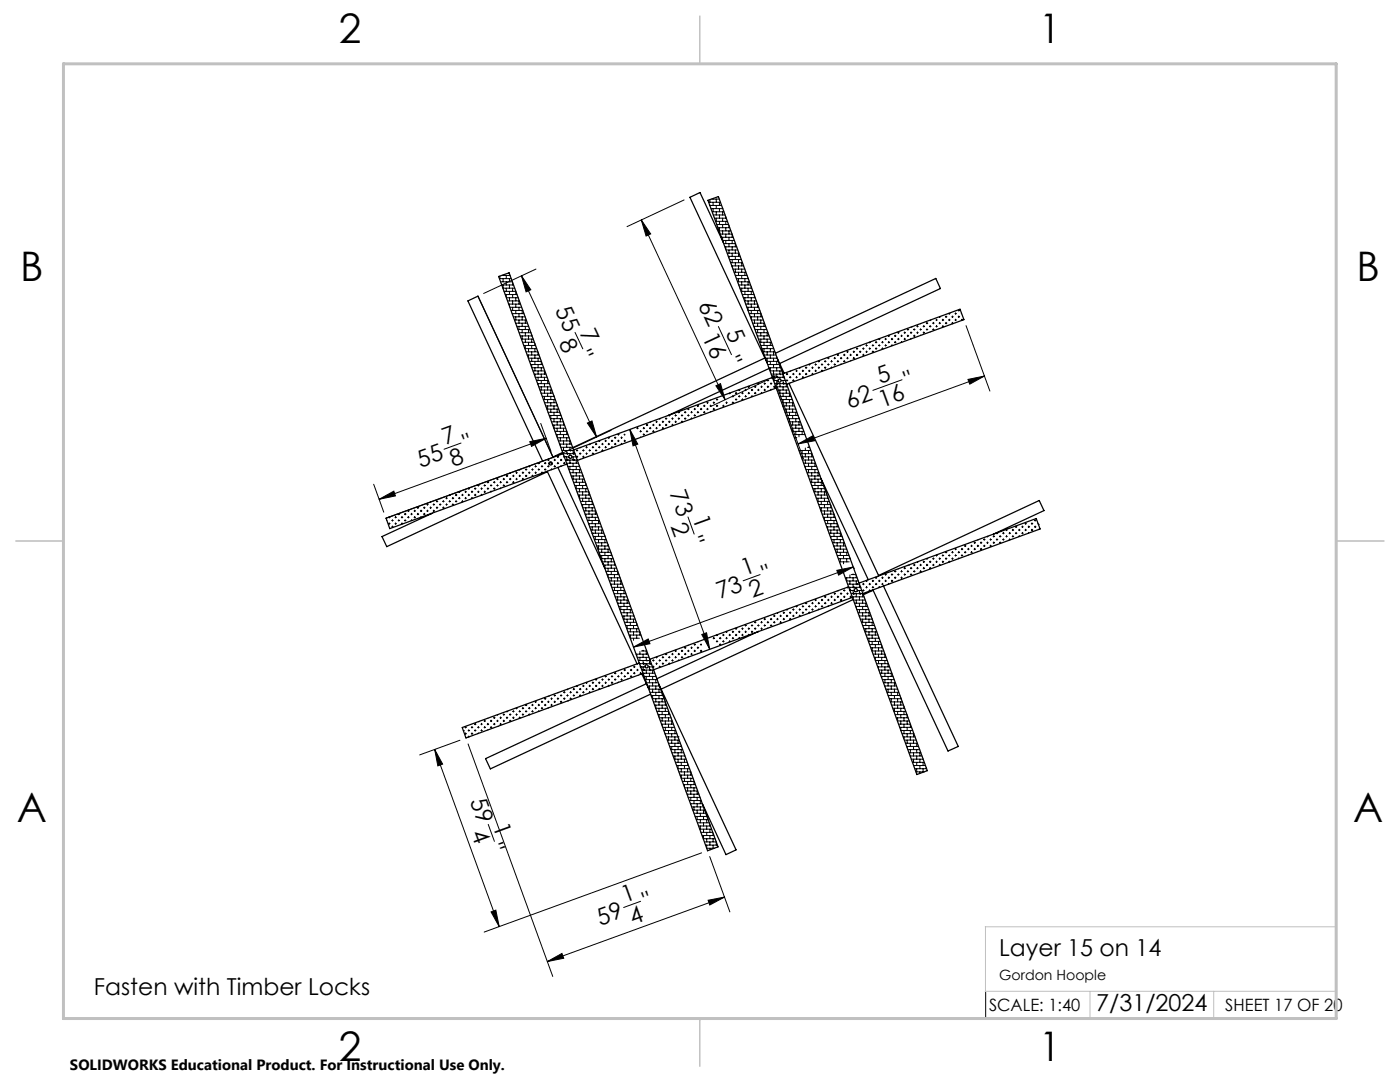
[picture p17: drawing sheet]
<svg xmlns="http://www.w3.org/2000/svg" width="279mm" height="216mm" viewBox="0 0 279 216" stroke-linecap="round" stroke-linejoin="round" font-family="sans-serif">
<defs><g id="words">
<g font-size="8.1">
<text x="67.6" y="8.5">2</text>
<text x="207.3" y="8.5">1</text>
<text x="4" y="56.2">B</text>
<text x="270.7" y="56.2">B</text>
<text x="3.3" y="164.1">A</text>
<text x="270" y="164.1">A</text>
<text x="67.6" y="211.7">2</text>
<text x="207.3" y="211.7">1</text>
</g>
<g font-size="4.7">
<text x="110.7" y="61.9" transform="rotate(65 110.7 61.9)">55</text>
<text x="139.3" y="60.8" transform="rotate(65 139.3 60.8)">62</text>
<text x="111.5" y="68.4" transform="rotate(65 111.5 68.4)">8</text>
<text x="114.9" y="70.8" transform="rotate(65 114.9 70.8)">&quot;</text>
<text x="115.6" y="66.5" transform="rotate(65 115.6 66.5)">7</text>
<text x="140" y="67.3" transform="rotate(65 140 67.3)">16</text>
<text x="144.5" y="72" transform="rotate(65 144.5 72)">&quot;</text>
<text x="144.8" y="66.5" transform="rotate(65 144.8 66.5)">5</text>
<text x="175.7" y="76.6" transform="rotate(-20 175.7 76.6)">5</text>
<text x="181.1" y="77.3" transform="rotate(-20 181.1 77.3)">&quot;</text>
<text x="169.5" y="81.6" transform="rotate(-20 169.5 81.6)">62</text>
<text x="176" y="81.4" transform="rotate(-20 176 81.4)">16</text>
<text x="88.9" y="88.8" transform="rotate(-20 88.9 88.8)">7</text>
<text x="93.2" y="89.9" transform="rotate(-20 93.2 89.9)">&quot;</text>
<text x="83.9" y="93.3" transform="rotate(-20 83.9 93.3)">55</text>
<text x="90.5" y="93.1" transform="rotate(-20 90.5 93.1)">8</text>
<text x="133.6" y="98.4" transform="rotate(70 133.6 98.4)">73</text>
<text x="133.8" y="105" transform="rotate(70 133.8 105)">2</text>
<text x="137" y="107.7" transform="rotate(70 137 107.7)">&quot;</text>
<text x="138.2" y="103.4" transform="rotate(70 138.2 103.4)">1</text>
<text x="143.6" y="119.6" transform="rotate(-20 143.6 119.6)">73</text>
<text x="148.6" y="115" transform="rotate(-20 148.6 115)">1</text>
<text x="150.2" y="119.4" transform="rotate(-20 150.2 119.4)">2</text>
<text x="152.8" y="116.2" transform="rotate(-20 152.8 116.2)">&quot;</text>
<text x="93.8" y="159.8" transform="rotate(70 93.8 159.8)">59</text>
<text x="93.9" y="166.3" transform="rotate(70 93.9 166.3)">4</text>
<text x="98.3" y="164.7" transform="rotate(70 98.3 164.7)">1</text>
<text x="97.1" y="169" transform="rotate(70 97.1 169)">&quot;</text>
<text x="119.8" y="184.7" transform="rotate(-20 119.8 184.7)">59</text>
<text x="124.7" y="180.2" transform="rotate(-20 124.7 180.2)">1</text>
<text x="126.3" y="184.6" transform="rotate(-20 126.3 184.6)">4</text>
<text x="129" y="181.4" transform="rotate(-20 129 181.4)">&quot;</text>
<text x="199.4" y="190.7">Layer 15 on 14</text>
<text x="18.7" y="198.5">Fasten with Timber Locks</text>
<text x="218.8" y="201.7">7/31/2024</text>
</g>
<g font-size="3.4">
<text x="197.4" y="201.7">SCALE: 1:40</text>
<text x="244.5" y="201.7">SHEET 17 OF 20</text>
</g>
<text font-size="3" x="14" y="213.5">SOLIDWORKS Educational Product. For Instructional Use Only.</text>
<text font-size="2.8" x="199.4" y="195.5">Gordon Hoople</text>
</g></defs>
<g fill="none" stroke="#000" stroke-width=".25">
<path d="M141.3 40l2.1-.8 41.7 114.6-2.1 .8zM99.5 55.2l2.1-.8 41.7 114.6-2.1 .8zM144.4 48.5l-4.7-10.1-2 1 15.4 33M152.6 71.4l-38.3 17.9M153.5 73.5l-20.2 9.4M154.2 75.3l-39.7 14.5M154.8 70.5l32-14.9 .9 2-32.1 14.9M154.9 77.4l-39.6 14.5M155.2 71.6l1.3 2.9M156.2 74.6l35.4-12.9 .8 2.1-35.4 12.9M157.4 76.5l18 38.4M109.2 94.1l17.9 38.4"/>
<path d="M109.3 94.1l-32.1 15-1-2 10.1-4.7M109.6 92.5l.3-.2 .2 .3M110.4 91.3l-15-32.2-2 .9 14.9 32M111.3 93.3l9.4 20.1M112.3 90.3l-2 .9M112.4 90.5l-35.4 12.9 .8 2.1 35.3-12.9M163.9 95.5l9.4 20.2M169.4 117.1l-39.7 14.5M170.1 119.2l-39.6 14.4M170.3 119.6l-38.4 17.9M171.4 116.3l35.4-12.8 .8 2.1-35.4 12.8M174.2 117.8l-1.9 .9"/>
<path d="M176.3 116.9l14.9 32-2 1-15-32.2M198.3 106.6l10.1-4.7-1-2-32.1 14.9M127.6 132.3l-35.3 12.9 .7 2 35.3-12.8M128.1 134.5l1.3 2.9M129 136.4l-32.1 15 1 2 32-14.9M131.5 136.5l15.4 33.1-2 .9-4.7-10M151.2 126l-20.1 9.4"/>
<circle cx="155.6" cy="75.9" r=".32"/>
<circle cx="109.9" cy="92.5" r=".31"/>
<circle cx="113.8" cy="91.1" r=".32"/>
<circle cx="170.8" cy="117.7" r=".32"/>
<circle cx="129" cy="133" r=".32"/>
</g>
<g fill="none" stroke="#000" stroke-width=".2">
<path d="M136.5 39.9l-11.4 5.3M141.7 39.8v.6M142 39.7h1.5M142.3 39.6v.1M142.9 39.7v.7M95.4 59.1l15 32.2M99.7 55.6h2.3M99.8 55.1v.5M99.9 56.2h2.4M100.1 56.9h2.4M100.2 55h1.6M100.4 56.9v.6h2.3"/>
<path d="M100.4 54.9v.1M100.4 55.6v.6M100.6 58.1h2.3v.7M100.8 58.8h2.4M101 55v.6M101 56.2v.7M101 57.5v.6M101 58.8v.5M101.1 59.4h2.3M101.7 54.5v.5M101.7 55.6v.6M101.7 56.9v.6"/>
<path d="M101.7 58.1v.7M101.7 59.4v.6M102.3 56.3v.6M102.3 57.5v.6M102.3 58.8v.6M102.9 59.4v.6M104.1 55l15 32.2M104.1 55l1.8 2.8-.9 .4zM107 53.7l-10.5 4.9M128 43.9l16.7 35.9M128 43.9l1.9 2.8-1 .4zM141.4 40.4h2.4"/>
<path d="M141.6 41h2.4M141.7 41h.1M142.1 42.3h2.4M142.3 40.4v.6M142.3 41.6v.7M142.3 42.9h2.4M142.6 43.5h2.4M142.8 44.2h2.4M142.9 41v.6M142.9 42.3v.6M142.9 43.5v.7M143.1 44.8h2.3"/>
<path d="M143.3 45.4h2.3M143.5 46.1h2.4M143.6 40.4v.6M143.6 41.6v.7M143.6 42.9v.6M143.6 44.2v.6M143.6 45.4v.7M143.7 46.7h2.4M144 47.3h2.3M144.2 48h2.4M144.2 41.5l.1 .1h-2.4M144.2 42.3v.6"/>
<path d="M144.2 43.5v.7M144.2 44.8v.6M144.2 46.1v.6M144.2 47.3v.7M144.4 48.6h2.4M144.7 49.2h2.3M144.9 43.2v.3M144.9 44.2v.6M144.9 45.4v.7M144.9 46.7v.6M144.9 48v.6M144.9 49.2v.5"/>
<path d="M144.9 49.9h2.3M145.1 50.5h2.4M145.3 51.2h2.4M145.5 45v.4M145.5 46.1v.6M145.5 47.3v.7M145.5 48.6v.6M145.5 49.9v.6M145.5 51.2v.3M145.6 51.8h2.4M145.8 52.4h2.4M146.1 53.1h2.3"/>
<path d="M146.1 46.7v.6M146.1 48v.6M146.1 49.2v.7M146.1 50.5v.7M146.1 51.8v.6M146.1 53.1v.1M146.3 53.7h2.4M146.5 54.3h2.4M146.8 55h.1M146.8 55h2.3M146.8 48.6v.6M146.8 49.9v.6"/>
<path d="M146.8 51.2v.6M146.8 52.4v.7M146.8 53.7v.6M147 55.6h2.3M147.2 56.2h2.4M147.4 50.5v.7M147.4 51.8v.6M147.4 53.1v.6M147.4 54.3v.7M147.4 55.6v.6M147.4 56.9h2.4M147.7 57.5h2.3"/>
<path d="M147.9 58.1h2.3M148 52.4v.7M148 53.7v.6M148 55v.6M148 56.2v.7M148 57.5v.6M148.1 58.8h2.4M148.3 59.4h2.4M148.7 54.3v.7M148.7 55.6v.6M148.7 56.9v.6M148.7 58.1v.7"/>
<path d="M148.7 59.4v.6M149.3 55.5v.1M149.3 56.2v.7M149.3 57.5v.6M149.3 58.8v.6M149.9 57.2v.3M149.9 58.1v.7M149.9 59.4v.6M150.6 58.9v.5M101.3 60h2.3M101.5 60.7h2.4M101.7 60.7v.4"/>
<path d="M101.7 61.3h2.4M102 61.9h2.4M102.2 62.6h2.4M102.3 60v.7M102.3 61.3v.6M102.3 62.6v.2M102.4 63.2h2.4M102.7 63.9h2.3M102.9 60.7v.6M102.9 61.9v.7M102.9 63.2v.7M103.2 65.1h2.3"/>
<path d="M103.4 65.8h2.3M103.6 60v.7M103.6 61.3v.6M103.6 62.6v.6M103.6 63.9v.6M103.6 65.1v.7M103.6 66.4h2.4M103.8 67h2.4M104.1 67.7h2.3M104.2 61.9v.7M104.2 63.2v.7M104.2 64.5v.6"/>
<path d="M104.2 65.8v.6M104.2 67v.7M104.3 68.3h2.3M104.5 68.9h2.4M104.7 69.6h2.4M104.8 63.9v.6M104.8 65.1v.7M104.8 66.4v.6M104.8 67.7v.6M104.8 68.9v.7M105 70.2h2.4M105.2 70.8h2.4"/>
<path d="M105.3 64.5l-2.4 .1M105.4 71.5h2.4M105.5 65v.1M105.5 65.8v.6M105.5 67v.7M105.5 68.3v.6M105.5 69.6v.6M105.5 70.8v.7M105.7 72.1h2.4M105.9 72.7h2.4M106.1 66.8v.2M106.1 67.7v.6"/>
<path d="M106.1 68.9v.7M106.1 70.2v.6M106.1 71.5v.6M106.1 72.7v.6M106.2 73.4h2.3M106.4 74h2.3M106.6 74.6h2.4M106.8 68.5v.4M106.8 69.6v.6M106.8 70.8v.7M106.8 72.1v.6M106.8 73.4v.6"/>
<path d="M106.8 74.6v.4M106.8 75.3h2.4M107.1 75.9h2.3M107.3 76.6h2.3M107.4 70.3v.5M107.4 71.5v.6M107.4 72.7v.7M107.4 74v.6M107.4 75.3v.6M107.4 76.6v.2M107.5 77.2h2.4M107.8 77.8h2.3"/>
<path d="M108 78.5h2.3M108 72.1v.6M108 73.4v.6M108 74.6v.7M108 75.9v.7M108 77.2v.6M108 78.5h.1M108.2 79.1h2.4M108.4 79.7h2.4M108.7 74v.6M108.7 75.3v.6M108.7 76.6v.6"/>
<path d="M108.7 77.8v.7M108.7 79.1v.6M109.3 75.9v.7M109.3 77.2v.6M109.3 78.5v.6M109.3 79.7v.7M109.9 77.8v.7M109.9 79.1v.6M110.6 79v.1M110.6 79.7v.7M114.8 66.3l1.5 3.3M141.8 79.8v.1"/>
<path d="M142.9 77l.9-.4 .9 3.2zM142.9 79.7h.4M143.1 79.6v.3M143.4 65.2l2.6 5.6M145.6 78.5h.2M145.6 78.4v.2M146.1 79.1h.3M146.3 78.9v.3M146.8 78.5h.3M146.8 79.7h.3M146.9 78.3v.3M146.9 79.6v.3"/>
<path d="M147.4 77.8h.3M147.4 79.1h.3M147.5 77.8v.2M147.5 78.9v.3M148 78.5h.3M148 79.7h.3M148.2 78.3v.3M148.2 79.6v.3M148.6 60h2.4M148.7 77.8h.3M148.7 79.1h.3M148.8 77.6v.4"/>
<path d="M148.8 78.9v.3M148.8 60.7h2.4v.6M149 61.3h2.4M149.3 61.3v.6h2.4M149.3 77.2h.3M149.3 78.5h.3M149.3 60v.7M149.4 77v.3M149.4 78.3v.3M149.5 62.6h2.4M149.8 63.2h2.3M149.9 77.8h.3"/>
<path d="M149.9 79.1h.3M149.9 60.7v.6M149.9 61.9v.7M149.9 63.2v.5M150 63.9h2.3M150.1 77.6v.4M150.1 78.9v.3M150.2 64.5h2.4M150.4 65.1h2.4M150.6 77.2h.3M150.6 78.5h.3M150.6 60v.7"/>
<path d="M150.6 61.3v.6M150.6 62.6v.6M150.6 63.9v.6M150.6 65.1v.3M150.7 65.8h2.3M150.7 77v.3M150.7 78.3v.3M150.9 66.4h2.4M151.1 67h2.4M151.2 76.6h.3M151.2 77.8h.3M151.2 61.9v.7"/>
<path d="M151.2 63.2v.7M151.2 64.5v.6M151.2 65.8v.6M151.2 67v.2M151.3 76.4v.3M151.3 77.6v.4M151.4 67.7h2.3M151.6 68.3h2.4M151.8 68.9h2.4M151.8 77.2h.4M151.8 78.5h.3M151.8 62.6v.6"/>
<path d="M151.8 63.9v.6M151.8 65.1v.7M151.8 66.4v.6M151.8 67.7v.6M152 77v.3M152 78.3v.2M152 69.6h2.4M152.3 70.2h2.4M152.5 76.6h.3M152.5 77.8h.3M152.5 64.5v.6M152.5 65.8v.6"/>
<path d="M152.5 67v.7M152.5 68.3v.6M152.5 69.6v.6M152.5 70.8h2.4M152.6 76.4v.3M152.6 77.6v.4M152.8 71.5h2.3M153 72.1h2.3M153.1 75.9h.3M153.1 77.2h.3M153.1 66.4v.6M153.1 67.7v.6"/>
<path d="M153.1 68.9v.7M153.1 70.2v.6M153.1 71.5v.6M153.2 72.7h2.4M153.2 75.8l-11.3 5.3M153.2 75.7v.4M153.2 77v.3M153.5 73.4h2.3M153.7 74h2.3M153.7 76.6h.4M153.7 77.8h.1M153.7 68.3v.6"/>
<path d="M153.7 69.6v.6M153.7 70.8v.7M153.7 72.1v.6M153.7 73.4v.6M153.9 75.4h.1M153.9 76.4v.3M153.9 77.6v.2M153.9 75.2h1M153.9 74.6h2.4v.7M154.1 74.9l.7 .7M154.1 75.3h2.5M154.4 75.9h.9"/>
<path d="M154.4 77.2h.3M154.4 69.4v.2M154.4 70.2v.6M154.4 71.5v.6M154.4 72.7v.7M154.4 74v.6M154.4 75.3v.6M154.4 74.8v.9M154.5 75.7v.4M154.5 77v.3M154.6 76.6h2.4M154.8 74.9l-.7 .7"/>
<path d="M154.8 76.4l5.6 15.2M154.8 77.2h2.4M155 71.2v.3M155 72.1v.6M155 73.4v.6M155 74.6v.7M155 75.9v.7M155 77.2v.4M155 77.8h2.4M155.2 75.1v.3M155.2 76.4v.3M155.3 78.5h2.4"/>
<path d="M155.5 79.1h2.4M155.6 72.9v.5M155.6 74v.6M155.6 75.3v.3M155.6 76.6v.6M155.6 77.8v.7M155.6 79.1v.3M155.8 79.7h2.3M155.8 74.7v.1M155.8 77v.1M155.9 75.9h.8M156.3 75.9v.7"/>
<path d="M156.3 77.2v.6M156.3 78.5v.6M156.3 79.7v.7M156.4 75.1v.3M156.4 76.4v.3M156.9 74.6h.3M156.9 75.9h.3M156.9 76.6v.6M156.9 77.8v.7M156.9 79.1v.6M157.1 74.5v.3M157.1 75.7v.4"/>
<path d="M157.6 75.3h.3M157.6 78.5v.6M157.6 79.7v.7M157.7 74v.2M157.7 75.1v.3M157.7 76.4h.1M157.8 74h.1M158.2 74.6h.3M158.2 75.9h.3M158.3 74.5v.3M158.3 75.7v.4M158.8 74h.3"/>
<path d="M158.8 75.3h.3M159 73.8v.4M159 75.1v.3M159.5 74.6h.3M159.6 73.4h.2M159.6 73.3v.2M159.6 74.5v.3M160.1 74h.3M160.1 75.3h.3M160.2 73.8v.4M160.2 75.1v.3M160.7 73.4h.3"/>
<path d="M160.7 74.6h.3M160.9 73.2v.3M160.9 74.5v.3M161.4 72.7h.3M161.4 74h.3M161.5 72.6v.3M161.5 73.8v.4M162 73.4h.3M162 74.6h.3M162.1 73.2v.3M162.1 74.5v.3M162.6 72.7h.3"/>
<path d="M162.6 74h.3M162.8 72.6v.3M162.8 73.8v.4M163.3 72.1h.3M163.3 73.4h.3M163.4 72v.2M163.4 73.2v.3M163.9 72.7h.3M163.9 74h.3M164 72.6v.3M164 73.8v.3M164.5 72.1h.4"/>
<path d="M164.5 73.4h.4M164.7 71.9v.3M164.7 73.2v.3M165.2 71.5h.3M165.2 72.7h.3M165.3 71.3v.3M165.3 72.6v.3M165.8 72.1h.3M165.8 73.4h.3M165.9 71.9v.3M165.9 73.2v.2M166.4 71.5h.4"/>
<path d="M166.4 72.7h.4M166.6 71.3v.3M166.6 72.6v.3M167.1 70.8h.3M167.1 72.1h.3M167.2 70.7v.3M167.2 71.9v.3M167.7 71.5h.3M167.7 72.7h.1M167.9 70.3h.1M167.9 71.3v.3M167.9 72.6v.1"/>
<path d="M168.3 70.8h.4M168.3 72.1h.4M168.5 70.7v.3M168.5 71.9v.3M169 70.2h.3M169 71.5h.3M169.1 70v.3M169.1 71.3v.3M169.6 70.8h.3M169.8 69.6v.1M169.8 70.7v.3M169.8 71.9v.1"/>
<path d="M170.3 70.2h.3M170.3 71.5h.3M170.4 70v.3M170.4 71.3v.3M170.9 69.6h.3M170.9 70.8h.3M171 69.4v.3M171 70.7v.3M171.5 70.2h.3M171.7 69v.1M171.7 70v.3M171.7 71.3h.1"/>
<path d="M171.8 68.9h.1M172.2 69.6h.3M172.2 70.8h.3M172.3 69.4v.3M172.3 70.7v.3M172.8 68.9h.3M172.8 70.2h.3M172.9 68.8v.3M172.9 70v.3M173.4 69.6h.3M173.5 68.3h.2M173.6 68.3v.1"/>
<path d="M173.6 69.4v.3M174.1 68.9h.3M174.1 70.2h.3M174.2 68.8v.3M174.2 70v.3M174.7 68.3h.3M174.7 69.6h.3M174.8 68.1v.3M174.8 69.4v.3M175.3 67.7h.3M175.3 68.9h.3M175.5 67.6v.2"/>
<path d="M175.5 68.8v.3M176 68.3h.3M176 69.6h.3M176.1 68.1v.3M176.1 69.4v.3M176.6 67.7h.3M176.6 68.9h.3M176.7 67.5v.3M176.7 68.8v.3M177.2 67h.4M177.2 68.3h.4M177.4 66.9v.3"/>
<path d="M177.4 68.1v.3M177.9 67.7h.3M177.9 68.9h.3M178 67.5v.3M178 68.8v.2M178.5 67h.3M178.5 68.3h.3M178.6 66.9v.3M178.6 68.1v.3M179.1 66.4h.4M179.1 67.7h.4M179.3 66.2v.3"/>
<path d="M179.3 67.5v.3M179.8 67h.3M179.8 68.3h.2M179.9 66.9v.3M179.9 68.1v.2M180 75.8l-5.8 2.1M180.4 66.4h.3M180.4 67.7h.3M180.6 66.2v.3M180.6 67.5v.3M181 65.8h.4M181 67h.4"/>
<path d="M181.2 65.6v.3M181.2 66.9v.3M181.7 66.4h.3M181.7 67.7h.1M181.8 65.3h.1M181.8 66.2v.3M181.8 67.5v.1M182.3 65.8h.3M182.3 67h.3M182.5 65.6v.3M182.5 66.9v.3M183 65.1h.3"/>
<path d="M183 66.4h.3M183.1 64.9v.4M183.1 66.2v.3M183.6 65.8h.3M183.7 64.6h.1M183.7 65.6v.3M183.7 66.9h.1M184.2 65.1h.3M184.2 66.4h.3M184.4 64.9v.4M184.4 66.2v.3M184.9 64.5h.3"/>
<path d="M184.9 65.8h.3M185 64.3v.3M185 65.6v.3M185.5 65.1h.3M185.6 63.9v.1M185.6 64.9v.4M185.6 66.2v.1M185.7 63.9h.1M186.1 64.5h.3M186.1 65.8h.3M186.3 64.3v.3M186.3 65.6v.3"/>
<path d="M186.8 63.9h.3M186.8 65.1h.3M186.9 63.7v.3M186.9 64.9v.4M187.4 64.5h.3M187.5 63.2h.2M187.5 63.2v.2M187.5 64.3v.3M188 63.9h.3M188 65.1h.3M188.2 63.7v.3M188.2 64.9v.4"/>
<path d="M188.7 63.2h.3M188.7 64.5h.3M188.8 63v.4M188.8 64.3v.3M189.3 62.6h.3M189.3 63.9h.3M189.4 62.5v.2M189.4 63.7v.3M189.9 63.2h.4M189.9 64.5h.4M190.1 63v.4M190.1 64.3v.3"/>
<path d="M190.6 62.6h.3M190.6 63.9h.3M190.7 62.4v.3M190.7 63.7v.3M191.2 61.9h.3M191.2 63.2h.3M191.3 61.8v.3M191.3 63v.4M191.8 62.6h.1M191.8 63.9h.4M192 63.7v.2M192.8 65l4.8 13"/>
<path d="M193.2 75.7l3.3-.7-3 1.7zM196.5 75l-37.2 13.6M74.6 96.6l2 5.6M75.7 99.6l2.9-1.6 .3 1zM87.2 99.9v.3M87.8 99.4v.2M88.5 99.9v.3M89 99.4h.3M89.1 99.2v.4M89.7 99.9v.3M89.9 98.8l-.2 .1M90.2 99.4h.4"/>
<path d="M90.4 99.2v.4M90.9 98.8h.3M91 98.6v.3M91 99.9v.3M91.5 98.1h.3M91.5 99.4h.3M91.7 98.1v.2M91.7 99.2v.4M92 88.4l-3.4 1.2M92.1 98.8h.4M92.3 98.6v.3M92.3 99.9v.3"/>
<path d="M92.8 98.1h.3M92.8 99.4h.3M92.9 98v.3M92.9 99.2v.4M93.4 97.5h.3M93.4 98.8h.3M93.6 97.4v.2M93.6 98.6v.3M94.1 98.1h.3M94.1 99.4h.3M94.2 98v.3M94.2 99.2v.3"/>
<path d="M94.7 97.5h.3M94.7 98.8h.3M94.8 97.3v.3M94.8 98.6v.3M95.3 96.9h.3M95.3 98.1h.3M95.5 96.7v.3M95.5 98v.3M96 97.5h.3M96 98.8h.3M96.1 97.3v.3M96.1 98.6v.2"/>
<path d="M96.6 96.9h.3M96.6 98.1h.3M96.7 96.7v.3M96.7 98v.3M97.2 96.2h.3M97.2 97.5h.3M97.4 96.1v.3M97.4 97.3v.3M97.9 96.9h.3M98 96.7v.3M98 98v.1h-.1M98.5 96.2h.3"/>
<path d="M98.5 97.5h.3M98.6 96.1v.3M98.6 97.3v.3M99.1 95.6h.3M99.1 96.9h.3M99.3 95.4v.3M99.3 96.7v.3M99.8 97.5h.1M99.8 96.2h.3M99.9 95.1h.1M99.9 96.1v.3M99.9 97.3v.1"/>
<path d="M100.4 95.6h.3M100.4 96.9h.3M100.5 95.4v.3M100.5 96.7v.3M101 95h.4M101 96.2h.4M101.2 94.8v.3M101.2 96.1v.3M101.7 95.6h.3M101.8 94.4v.1M101.8 95.4v.3M101.8 96.7h.1"/>
<path d="M102.3 95h.3M102.3 96.2h.3M102.4 94.8v.3M102.4 96.1v.3M102.9 94.3h.4M102.9 95.6h.4M103.1 94.2v.3M103.1 95.4v.3M103.6 95h.3M103.7 94.8v.3M103.9 93.7h-.2v.1M104.2 94.3h.3"/>
<path d="M104.2 95.6h.3M104.4 94.2v.3M104.4 95.4v.3M104.8 93.7h.4M104.8 95h.4M105 93.5v.3M105 94.8v.3M105.5 93.1h.3M105.5 94.3h.3M105.6 93v.2M105.6 94.2v.3M105.7 88.1l3.3-.6-2.9 1.6z"/>
<path d="M106.1 93.7h.3M106.1 95h.3M106.3 93.5v.3M106.3 94.8v.3M106.8 93.1h.3M106.8 94.3h.3M106.9 92.9v.3M106.9 94.2v.3M107.4 92.4h.3M107.4 93.7h.3M107.5 92.3v.3M107.5 93.5v.3"/>
<path d="M107.9 84.5l2.1 5.6M108 93.1h.3M108 94.3h.3M108.2 92.9v.3M108.2 94.2v.2M108.7 92.4h.3M108.7 93.7h.3M108.7 80.4h2.4M108.8 92.3v.3M108.8 93.5v.3M108.9 81h2.4M109 87.5l-33.3 12.1"/>
<path d="M109.1 81.6h2.4M109.3 91.8h.3M109.3 93.1h.3M109.3 81v.6M109.4 82.3h2.3M109.4 91.6v.3M109.4 92.9v.3M109.6 82.9h2.4M109.9 83.5h2.3M109.9 93.7h.3M109.9 80.4v.6M109.9 81.6v.7"/>
<path d="M109.9 82.9v.6M110.1 93.5v.2M110.1 84.2h2.3M110.2 92.4h.1M110.3 84.8h2.4M110.5 91.2l-33.5 12.2M110.5 85.4h2.4M110.6 91.8h.3M110.6 93.1h.3M110.6 81v.6M110.6 82.3v.6M110.6 83.5v.7"/>
<path d="M110.6 84.8v.6M110.7 91.6v.3M110.7 92.9v.3M110.8 86.1h2.3M111 86.7h2.3M111.2 91.2h.3M111.2 92.4h.3M111.2 80.7v.3M111.2 81.6v.7M111.2 82.9v.6M111.2 84.2v.6M111.2 85.4v.7"/>
<path d="M111.2 86.7v.5M111.2 87.3h2.4M111.3 91v.3M111.3 92.3v.3M111.4 88h2.4M111.7 88.6h2.4M111.8 91.8h.3M111.8 82.5v.4M111.8 83.5v.7M111.8 84.8v.6M111.8 86.1v.6M111.8 87.3v.7"/>
<path d="M111.8 88.6v.4M111.9 89.3h2.4M112 91.6v.3M112 92.9v.2h-.2M112.1 89.9h2.4M112.4 90.5h2.4M112.5 91.2h1M112.5 92.4h.3M112.5 84.2v.6M112.5 85.4v.7M112.5 86.7v.6M112.5 88v.6"/>
<path d="M112.5 89.3v.6M112.5 90.5v.2M112.6 91v.3M112.6 92.3v.3M112.9 91.8h2.3M113.1 92.4h2.3M113.1 86.1v.6M113.1 87.3v.7M113.1 88.6v.7M113.1 89.9v.6M113.1 91.2v.6M113.1 92.4v.1"/>
<path d="M113.2 90.3v.4M113.2 91.6v.3M113.5 93.7h2.4M113.7 88v.6M113.7 89.3v.6M113.7 90.5v.3M113.7 91.8v.6M113.7 93.1v.6M113.8 94.3h2.3M113.9 90h.1M113.9 92.3v.1M114 95h2.3"/>
<path d="M114.1 91.2h1.2M114.2 95.6h2.4M114.4 89.9v.6M114.4 91.2v.6M114.4 92.4v.7M114.4 93.7v.6M114.4 95v.6M114.5 96.2h2.3M114.5 90.3v.4M114.5 91.6v.3M114.7 96.9h2.4M114.9 97.5h2.4"/>
<path d="M115 89.9h.3M115 91.8v.6M115 93.1v.6M115 94.3v.7M115 95.6v.6M115 96.9v.6M115.1 89.7v.3M115.1 91v.3M115.1 98.1h2.4M115.4 98.8h2.4M115.6 99.4h2.4M115.6 90.5h.4"/>
<path d="M115.6 92.9l.1 .2h-2.4M115.6 93.7v.6M115.6 95v.6M115.6 96.2v.7M115.6 97.5v.6M115.6 98.8v.6M115.8 89.3v.1M115.8 90.3v.4M115.8 91.6v.1M115.9 89.3h.1M116.3 89.9h.3M116.3 91.2h.3"/>
<path d="M116.3 94.7v.3M116.3 95.6v.6M116.3 96.9v.6M116.3 98.1v.7M116.3 99.4v.6M116.4 89.7v.3M116.4 91v.3M116.9 89.3h.3M116.9 90.5h.3M116.9 96.4v.5M116.9 97.5v.6M116.9 98.8v.6"/>
<path d="M117.1 89.1v.3M117.1 90.3v.4M117.2 84.4l.9-.4 1 3.2zM117.5 89.9h.4M117.5 98.2v.6M117.5 99.4v.6M117.7 89.7v.3M117.9 88.6h-.2v.2M118.2 89.3h.3M118.2 90.5h.3M118.3 89.1v.3M118.3 90.3v.4"/>
<path d="M118.8 88.6h.3M118.8 89.9h.3M119 88.4v.4M119 89.7v.3M119.5 88h.3M119.5 89.3h.3M119.6 87.9v.2M119.6 89.1v.3M120.1 88.6h.3M120.1 89.9h.3M120.2 88.4v.4M120.2 89.7v.3"/>
<path d="M120.7 88h.3M120.7 89.3h.3M120.9 87.8v.3M120.9 89.1v.3M121.4 87.3h.3M121.4 88.6h.3M121.5 87.2v.3M121.5 88.4v.4M122 85.9l-10.5 4.8M122 88h.3M122 89.3h.3M122.1 87.8v.3"/>
<path d="M122.1 89.1v.3M122.6 87.3h.3M122.6 88.6h.3M122.8 87.2v.3M122.8 88.4v.4M123.3 86.7h.3M123.3 88h.3M123.4 86.5v.4M123.4 87.8v.3M123.9 87.3h.3M123.9 88.6h.3M124 87.2v.3"/>
<path d="M124 88.4v.3M124.5 86.7h.2M124.5 88h.3M124.7 86.6v.3M124.7 87.8v.3M125.7 85.7l1.6 2.9-1 .4zM125.7 85.7l15.9 43.8M127.1 85.4h.3M127.2 85.3v.3M127.7 86.1h.3M127.8 84.9h.1M127.8 85.9v.3"/>
<path d="M127.8 87.2v.1M128.3 85.4h.4M128.3 86.7h.4M128.5 85.3v.3M128.5 86.5v.4M129 84.8h.3M129 86.1h.3M129.1 84.6v.3M129.1 85.9v.3M129.6 85.4h.3M129.8 84.2v.1M129.8 85.3v.3"/>
<path d="M129.8 86.5v.1M129.9 84.2h.1M130.2 84.8h.4M130.2 86.1h.4M130.4 84.6v.3M130.4 85.9v.3M130.9 84.2h.3M130.9 85.4h.3M131 84v.3M131 85.3v.3M131.5 84.8h.3M131.7 84.6v.3"/>
<path d="M131.8 83.5h-.1v.2M132.2 84.2h.3M132.2 85.4h.3M132.3 84v.3M132.3 85.3v.3M132.8 83.5h.3M132.8 84.8h.3M132.9 83.4v.3M132.9 84.6v.3M133.4 82.9h.3M133.4 84.2h.3M133.6 82.8v.2"/>
<path d="M133.6 84v.3M134.1 83.5h.3M134.1 84.8h.3M134.2 83.4v.3M134.2 84.6v.3M134.7 82.9h.3M134.7 84.2h.3M134.8 82.7v.3M134.8 84v.3M135.3 82.3h.3M135.3 83.5h.3M135.5 82.1v.3"/>
<path d="M135.5 83.4v.3M136 82.9h.3M136 84.2h.3M136.1 82.7v.3M136.1 84v.3M136.6 82.3h.3M136.6 83.5h.3M136.7 82.1v.3M136.7 83.4v.3M137.2 81.6h.3M137.2 82.9h.3M137.4 81.5v.3"/>
<path d="M137.4 82.7v.3M137.9 82.3h.3M137.9 83.5h.2M138 82.1v.3M138 83.4v.2M138.5 81.6h.3M138.5 82.9h.3M138.6 81.5v.3M138.6 82.7v.3M139.1 81h.4M139.1 82.3h.4M139.3 80.8v.3"/>
<path d="M139.3 82.1v.3M139.8 81.6h.3M139.8 82.9h.1M139.9 81.5v.3M139.9 82.7v.2M140.4 81h.3M140.4 82.3h.3M140.5 80.8v.3M140.5 82.1v.3M141 80.4h.4M141 81.6h.4M141.2 80.2v.3"/>
<path d="M141.2 81.5v.3M141.7 81h.3M141.8 80.8v.3M141.8 82.1v.1M142.3 80.4h.3M142.3 81.6h.3M142.5 80.2v.3M142.5 81.5v.3M142.9 81h.4M143.1 80.8v.3M143.6 80.4h.1M143.7 81.5h.1"/>
<path d="M144.2 81h.3M144.4 80.8v.3M144.9 80.4h.3M145 80.2v.3M146.1 80.4h.3M146.3 80.2v.3M156 80.4h2.4M156.2 81h2.4M156.3 81v.1M156.7 82.3h2.3M156.9 82.9h2.4M156.9 80.4v.6"/>
<path d="M156.9 81.6v.7M157.1 83.5h2.4M157.4 84.2h2.3M157.6 81v.6M157.6 82.3v.6M157.6 83.5v.7M157.6 84.8h2.4M157.8 85.4h2.4M158.1 86.1h2.3M158.2 80.4v.6M158.2 81.6v.7M158.2 82.9v.6"/>
<path d="M158.2 84.2v.6M158.2 85.4v.7M158.3 86.7h2.4M158.5 87.3h.5M158.8 81.6h-2.3M158.8 82.3v.6M158.8 83.5v.7M158.8 84.8v.6M158.8 86.1v.6M158.8 87.3v.1M159.3 88.6l2.9-1.6 .4 .9zM159.5 89.9h2.3"/>
<path d="M159.5 83.4v.1M159.5 84.2v.6M159.5 85.4v.7M159.5 86.7v.5M159.7 90.5h2.3M159.9 91.2h2.4M160.1 85.1v.3M160.1 86.1v.6M160.1 89.9v.6M160.1 91.2v.4M160.2 91.8h2.3M160.4 92.4h2.3"/>
<path d="M160.6 93.1h2.4M160.7 89.4v.5M160.7 90.5v.7M160.7 91.8v.6M160.7 93.1v.2M160.8 93.7h2.4M161.1 94.3h2.3M161.1 89.3h.5M161.3 95h2.4M161.4 89.2v.1M161.4 89.9v.6M161.4 91.2v.6"/>
<path d="M161.4 92.4v.7M161.4 93.7v.6M161.4 95v.1M161.7 96.2h2.4M162 96.9h2.4M162 90.5v.7M162 91.8v.6M162 93.1v.6M162 94.3v.7M162 95.6v.6M162.2 97.5h2.4M162.5 98.1h2.3"/>
<path d="M162.6 92.4v.7M162.6 93.7v.6M162.6 95v.6M162.6 96.2v.7M162.6 97.5v.6M162.7 98.8h2.4M162.9 99.4h2.4M163.3 94.3v.7M163.3 95.6v.6M163.3 96.9v.6M163.3 98.1v.7M163.3 99.4v.6"/>
<path d="M163.9 95.6h-2.4M163.9 96.2v.7M163.9 97.5v.6M163.9 98.8v.6M164.5 97.3v.2M164.5 98.1v.7M164.5 99.4v.6M165.2 99.1v.3M77.2 103.9h.1M77.5 104.5h.4M77.5 103.2h.4M77.7 103.2v.2"/>
<path d="M77.7 104.3v.3M78.2 103.9h.3M78.2 105.1h.3M78.3 103.7v.3M78.3 105v.3M78.8 104.5h.3M78.8 103.2h.3M79 103v.4M79 104.3v.3M79.4 103.9h.4M79.4 102.6h.4M79.6 102.5v.2"/>
<path d="M79.6 103.7v.3M80.1 104.5h.3M80.1 103.2h.3M80.2 103v.4M80.2 104.3v.3M80.7 103.9h.3M80.7 102.6h.3M80.9 102.4v.3M80.9 103.7v.3M81.4 102h.3M81.4 103.2h.3M81.5 101.8v.3"/>
<path d="M81.5 103v.4M82 103.9h.3M82 102.6h.3M82.1 102.4v.3M82.1 103.7v.2M82.6 102h.3M82.6 103.2h.3M82.8 101.8v.3M82.8 103v.4M83.3 101.3h.3M83.3 102.6h.3M83.4 101.1v.4"/>
<path d="M83.4 102.4v.3M83.9 102h.3M83.9 103.2h.2M84 101.8v.3M84 103v.2M84.5 101.3h.3M84.5 102.6h.3M84.7 101.1v.4M84.7 102.4v.3M85.2 100.7h.3M85.2 102h.3M85.3 100.5v.3"/>
<path d="M85.3 101.8v.3M85.8 102.6h.1M85.8 101.3h.3M85.9 100.2h.1M85.9 101.1v.4M85.9 102.4v.1M86.4 100.7h.3M86.4 102h.3M86.6 100.5v.3M86.6 101.8v.3M87.1 100h.3M87.1 101.3h.3"/>
<path d="M87.2 101.1v.4M87.7 100.7h.3M87.8 100.5v.3M87.8 101.8h.1M88.3 100h.4M88.3 101.3h.4M88.5 101.1v.4M89 100.7h.3M89.1 100.5v.3M89.6 100h.3M90.2 100.7h.4M90.4 100.5v.3"/>
<path d="M90.9 100h.3M92.1 100h.4M115.9 100h2.3v.7M116.1 100.7h2.3M116.3 100.7v.5M116.3 101.3h2.4M116.6 102h2.3M116.8 102.6h2.3M116.9 100v.7M116.9 101.3v.7M116.9 102.6v.3M117 103.2h2.4"/>
<path d="M117.2 103.9h2.4M117.5 104.5h2.3M117.5 100.7v.6M117.5 102v.6M117.5 103.2v.7M117.5 104.5v.2M117.7 105.1h2.4M117.9 105.8h2.4M118.1 106.4h2.4M118.2 106.4h.1M118.2 101.3v.7M118.2 102.6v.6"/>
<path d="M118.2 103.9v.6M118.2 105.1v.7M118.6 107.7h2.4M118.8 102v.6M118.8 103.2v.7M118.8 104.5v.6M118.8 105.8v.6M118.8 107v.7M118.9 108.3h2.3M119.1 108.9h2.4M119.3 109.6h2.4M119.5 103.9v.6"/>
<path d="M119.5 105.1v.7M119.5 106.4v.6M119.5 107.7v.6M119.5 108.9v.7M119.6 110.2h2.3M119.8 110.8h2.3M120 111.5h2.4M120.1 105.8v.6M120.1 107v.7M120.1 108.3v.6M120.1 109.6v.6M120.1 110.8v.7"/>
<path d="M120.2 112.1h2.4M120.5 112.7h2.3M120.7 113.4h2.3M120.7 106.9l.1 .1h-2.4M120.7 107.7v.6M120.7 108.9v.7M120.7 110.2v.6M120.7 111.5v.6M120.7 112.7v.7M120.9 114h2.4v.7M121.2 114.7h2.3M121.4 108.7v.2"/>
<path d="M121.4 109.6v.6M121.4 110.8v.7M121.4 112.1v.6M121.4 113.4v.6M121.4 114.7v.4M121.4 115.3h2.4M121.6 115.9h2.4M121.8 116.6h2.4M122 110.4v.4M122 111.5v.6M122 112.7v.7M122 114v.7"/>
<path d="M122 115.3v.6M122 116.6v.3M122.1 117.2h2.4M122.3 117.8h2.4M122.6 118.5h2.3M122.6 112.1v.6M122.6 113.4v.6M122.6 114.7v.6M122.6 115.9v.7M122.6 117.2v.6M122.6 118.5v.1M122.8 119.1h2.3"/>
<path d="M123 119.7h2.4M123.3 115.3v.6M123.3 116.6v.6M123.3 117.8v.7M123.3 119.1v.6M123.9 115.9v.7M123.9 117.2v.6M123.9 118.5v.6M123.9 119.7v.7M124.5 117.8v.7M124.5 119.1v.6M125.2 119.7v.7"/>
<path d="M137.3 103.2l1.2 3.4M151.7 114.7l-3.4 1.2M162.6 119.7h.3M162.8 119.6v.3M163.2 100h2.3M163.4 100.7h2.3M163.6 101.3h2.4M163.8 102h2.4M163.9 119.7h.3M163.9 100v.7M163.9 101.3v.7M164 119.6v.3"/>
<path d="M164.1 102.6h2.3v.6M164.3 103.2h2.4M164.5 103.9h2.4M164.5 119.1h.4M164.5 100.7v.6M164.5 102v.6M164.5 103.2v.6M164.7 118.9v.3M164.8 104.5h2.3M165 105.1h2.4M165.2 119.7h.3M165.2 100v.7"/>
<path d="M165.2 101.3v.7M165.2 102.6v.6M165.2 103.9v.6M165.2 105.1v.5M165.2 105.8h2.4M165.3 118.6h.1M165.3 119.6v.3M165.5 106.4h2.3M165.7 107h2.4M165.8 119.1h.3M165.8 100.8v.5M165.8 102v.6"/>
<path d="M165.8 103.2v.7M165.8 104.5v.6M165.8 105.8v.6M165.8 107v.3M165.9 107.7h2.4M165.9 118.9v.3M166.2 108.3h2.3M166.4 108.9h2.3M166.4 118.5h.4M166.4 119.7h.4M166.4 103.9v.6M166.4 105.1v.7"/>
<path d="M166.4 106.4v.6M166.4 107.7v.6M166.4 108.9v.1M166.6 118.3v.3M166.6 119.6v.3M166.9 110.2h2.3M167 113.8l3.3-.7-2.9 1.7zM167.1 110.8h2.3M167.1 119.1h.3M167.1 104.5v.6M167.1 105.8v.6M167.1 107v.7"/>
<path d="M167.1 108.3v.6M167.1 109.6v.6M167.2 117.9v.1M167.2 118.9v.3M167.3 111.5h2.4M167.5 112.1h2M167.7 118.5h.3M167.7 119.7h.3M167.7 106.4v.6M167.7 107.7v.6M167.7 108.9v.7M167.7 110.2v.6"/>
<path d="M167.7 111.5v.6M167.9 118.3v.3M167.9 119.6v.3M168.3 117.8h.4M168.3 119.1h.4M168.3 108.3v.6M168.3 109.6v.6M168.3 110.8v.7M168.3 112.1v.4M168.5 117.7v.3M168.5 118.9v.3M168.7 115.3h2.4"/>
<path d="M168.9 115.9h2.4M169 109.5l-2.4 .1M169 118.5h.3M169 110.2v.6M169 111.5v.6M169 115.3v.6M169.1 118.3v.3M169.2 116.6h2.3v.6M169.3 117.2h-.2v.1M169.4 117.2h2.4M169.6 117.8h.9M169.6 119.1h.3"/>
<path d="M169.6 111.3v.2M169.6 114.7v.6M169.6 115.9v.7M169.6 117.2v.6M169.8 117.7v.3M169.8 118.9v.3M169.9 114.7h.9M169.9 118.5h2.3M170.1 119.1h2.3M170.3 114.5v.2M170.3 115.3v.6M170.3 116.6v.6"/>
<path d="M170.3 117.8v.7M170.3 119.1v.4M170.3 113.1l-43.9 16M170.3 119.7h2.4M170.4 113.4h.1M170.4 117v.3M170.4 118.3v.3M170.9 114.8v.5M170.9 115.9v.7M170.9 117.2v.2M170.9 118.5v.6M170.9 119.7v.7"/>
<path d="M171 118h.1M171 116.5v.2M171.1 117.8h.9M171.5 117.8v.7M171.5 119.1v.6M171.7 117v.3M171.7 118.3v.3M172.2 116.6h.3M172.2 117.8h.3M172.2 118.5v.6M172.2 119.7v.7M172.3 116.4v.3"/>
<path d="M172.3 117.7v.3M172.8 115.9h.3M172.8 117.2h.3M172.9 115.8v.3M172.9 117v.3M173.4 116.6h.3M173.4 117.8h.3M173.6 116.4v.3M173.6 117.7v.2M174.1 115.9h.3M174.1 117.2h.3M174.2 115.7v.4"/>
<path d="M174.2 117v.3M174.7 115.3h.3M174.7 116.6h.3M174.8 115.1v.3M174.8 116.4v.3M175.3 115.9h.3M175.3 117.2h.3M175.5 115.7v.4M175.5 117v.2M176 115.3h.3M176 116.6h.3M176.1 115.1v.3"/>
<path d="M176.1 116.4v.3M176.6 114.7h.3M176.6 115.9h.3M176.7 114.5v.3M176.7 115.7v.4M177.2 115.3h.4M177.4 116.4v.2h-.2M177.4 115.1v.3M177.9 114.7h.3M177.9 115.9h.3M178 114.5v.3M178 115.7v.4"/>
<path d="M178.5 114h.3M178.5 115.3h.3M178.6 113.8v.4M178.6 115.1v.3M179.1 114.7h.4M179.3 113.5h.1M179.3 114.5v.3M179.3 115.7v.2M179.8 114h.3M179.8 115.3h.3M179.9 113.8v.4M179.9 115.1v.3"/>
<path d="M180.4 113.4h.3M180.4 114.7h.3M180.6 113.2v.3M180.6 114.5v.3M181 114h.4M181.2 112.8v.1M181.2 113.8v.4M181.2 115.1h.1M181.4 112.7h.1M181.7 113.4h.3M181.7 114.7h.3M181.8 113.2v.3"/>
<path d="M181.8 114.5v.3M182.3 112.7h.3M182.3 114h.3M182.5 112.6v.3M182.5 113.8v.4M183 113.4h.3M183.1 113.2v.3M183.3 112.1h-.2v.2M183.6 112.7h.3M183.6 114h.3M183.7 112.6v.3M183.7 113.8v.4"/>
<path d="M184.2 112.1h.3M184.2 113.4h.3M184.4 111.9v.4M184.4 113.2v.3M184.9 111.5h.3M184.9 112.7h.3M185 111.4v.2M185 112.6v.3M185.5 112.1h.3M185.5 113.4h.3M185.6 111.9v.4M185.6 113.2v.3"/>
<path d="M186.1 111.5h.3M186.1 112.7h.3M186.3 111.3v.3M186.3 112.6v.3M186.8 110.8h.3M186.8 112.1h.3M186.9 110.7v.3M186.9 111.9v.4M187.4 111.5h.3M187.4 112.7h.3M187.5 111.3v.3M187.5 112.6v.3"/>
<path d="M188 110.8h.3M188 112.1h.3M188.2 110.7v.3M188.2 111.9v.4M188.7 110.2h.3M188.7 111.5h.3M188.8 110v.3M188.8 111.3v.3M189.3 110.8h.3M189.3 112.1h.3M189.4 110.7v.3M189.4 111.9v.2"/>
<path d="M189.9 110.2h.4M189.9 111.5h.4M190.1 110v.3M190.1 111.3v.3M190.6 109.6h.3M190.6 110.8h.3M190.7 109.4v.3M190.7 110.7v.3M191.2 110.2h.3M191.3 111.3v.2h-.1M191.3 110v.3M191.8 109.6h.4"/>
<path d="M191.8 110.8h.4M192 109.4v.3M192 110.7v.3M192.5 108.9h.3M192.5 110.2h.3M192.6 108.8v.3M192.6 110v.3M193.1 109.6h.3M193.3 108.4h.1M193.3 109.4v.3M193.3 110.7v.1M193.7 108.9h.4"/>
<path d="M193.7 110.2h.4M193.9 108.8v.3M193.9 110v.3M194.4 108.3h.3M194.4 109.6h.3M194.5 108.1v.3M194.5 109.4v.3M195 108.9h.3M195.2 107.7v.1M195.2 108.8v.3M195.2 110v.1M195.3 107.7h.1"/>
<path d="M195.7 108.3h.3M195.7 109.6h.3M195.8 108.1v.3M195.8 109.4v.3M196.3 107.7h.3M196.3 108.9h.3M196.4 107.5v.3M196.4 108.8v.3M196.9 108.3h.3M197.1 108.1v.3M197.2 107h-.1v.2M197.6 107.7h.3"/>
<path d="M197.6 108.9h.3M197.7 107.5v.3M197.7 108.8v.3M198.2 107h.3M198.2 108.3h.3M198.3 106.9v.3M198.3 108.1v.3M198.8 106.4h.3M198.8 107.7h.3M199 106.3v.2M199 107.5v.3M199.5 107h.3"/>
<path d="M199.5 108.3h.3M199.6 106.9v.3M199.6 108.1v.3M200.1 106.4h.3M200.1 107.7h.3M200.2 106.2v.3M200.2 107.5v.3M200.7 105.8h.3M200.7 107h.3M200.9 105.6v.3M200.9 106.9v.3M201.4 106.4h.3"/>
<path d="M201.4 107.7h.3M201.5 106.2v.3M201.5 107.5v.3M202 105.8h.3M202 107h.3M202.1 105.6v.3M202.1 106.9v.3M202.6 105.1h.4M202.6 106.4h.4M202.8 105v.3M202.8 106.2v.3M203.3 105.8h.3"/>
<path d="M203.3 107h.3M203.4 105.6v.3M203.4 106.9v.2M203.9 105.1h.3M203.9 106.4h.3M204 105v.3M204 106.2v.3M204.5 104.5h.4M204.5 105.8h.4M204.7 104.3v.3M204.7 105.6v.3M205.2 105.1h.3"/>
<path d="M205.2 106.4h.1M205.3 105v.3M205.3 106.2v.2M205.8 104.5h.3M205.8 105.8h.3M206 104.3v.3M206 105.6v.3M206.4 103.9h.4M206.4 105.1h.4M206.6 103.7v.3M206.6 105v.3M207.1 104.5h.1"/>
<path d="M207.2 104.6h.1M207.2 105.6v.1M106.9 139.9v.3M108.2 139.9v.3M108.7 139.4h.3M108.8 139.2v.4M109.4 138.9h.1M109.4 139.9v.3M109.9 139.4h.3M110.1 139.2v.4M110.6 138.8h.3M110.7 138.6v.3"/>
<path d="M110.7 139.9v.3M111.2 139.4h.3M111.3 138.2v.1M111.3 139.2v.4M111.8 138.8h.3M112 138.6v.3M112 139.9v.3M112.5 138.1h.3M112.5 139.4h.3M112.6 138v.3M112.6 139.2v.4M113.1 138.8h.3"/>
<path d="M113.2 139.9h.1M113.2 137.5v.2M113.2 138.6v.3M113.3 137.5h.1M113.7 138.1h.4M113.7 139.4h.4M113.9 138v.3M113.9 139.2v.4M114.4 137.5h.3M114.4 138.8h.3M114.5 137.3v.4M114.5 138.6v.3"/>
<path d="M115 138.1h.3M115 136.9h.3M115.1 136.8v.2M115.1 138v.3M115.6 137.5h.4M115.6 138.8h.4M115.8 137.3v.4M115.8 138.6v.3M116.3 136.9h.3M116.3 138.1h.3M116.4 136.7v.3M116.4 138v.3"/>
<path d="M116.9 136.2h.3M116.9 137.5h.3M117.1 136.1v.3M117.1 137.3v.4M117.5 136.9h.4M117.5 138.1h.4M117.7 136.7v.3M117.7 138v.3M118.2 136.2h.3M118.2 137.5h.3M118.3 136.1v.3M118.3 137.3v.4"/>
<path d="M118.8 135.6h.3M118.8 136.9h.3M119 135.4v.3M119 136.7v.3M119.5 136.2h.3M119.5 137.5h.3M119.6 136.1v.3M119.6 137.3v.3M120.1 135.6h.3M120.1 136.9h.3M120.2 135.4v.3M120.2 136.7v.3"/>
<path d="M120.7 135h.3M120.7 136.2h.3M120.9 134.8v.3M120.9 136.1v.3M121.4 135.6h.3M121.4 136.9h.2M121.5 135.4v.3M121.5 136.7v.2M122 135h.3M122 136.2h.3M122.1 134.8v.3M122.1 136.1v.3"/>
<path d="M122.6 134.3h.3M122.6 135.6h.3M122.8 134.2v.3M122.8 135.4v.3M123.3 120.4h.1M123.3 120.4h2.3M123.3 135h.3M123.3 136.2h.1M123.4 133.8h.1M123.4 134.8v.3M123.4 136.1v.1M123.5 121h2.3"/>
<path d="M123.7 121.6h2.4M123.9 134.3h.3M123.9 135.6h.3M123.9 121v.6M123.9 122.3h2.4M124 134.2v.3M124 135.4v.3M124.2 122.9h2.3M124.4 123.5h2.4M124.5 133.7h.3M124.5 135h.3M124.5 120.4v.6"/>
<path d="M124.5 121.6v.7M124.5 122.9v.6M124.6 124.2h2.4M124.7 133.5v.3M124.7 134.8v.3M124.8 124.8h2.4M125.1 125.4h2.4M125.2 134.3h.3M125.2 121v.6M125.2 122.3v.6M125.2 123.5v.7M125.2 124.8v.6"/>
<path d="M125.3 126.1h2.4v.6M125.3 133.1v.1M125.3 134.2v.3M125.3 135.4v.1M125.6 126.7h2.3M125.8 126.7v.7h1.8M125.8 133.7h.3M125.8 135h.3M125.8 120.9v.1M125.8 121.6v.7M125.8 122.9v.6M125.8 124.2v.6"/>
<path d="M125.8 125.4v.7M125.9 133.5v.3M125.9 134.8v.3M126.4 129.1l3-1.6 .3 .9zM126.4 133.1h.4M126.4 134.3h.4M126.4 122.6v.3M126.4 123.5v.7M126.4 124.8v.6M126.4 126.1v.6M126.4 127.4v.4M126.6 132.9v.3"/>
<path d="M126.6 134.2v.3M126.9 130.5h2.4M127.1 133.7h.3M127.1 124.4v.4M127.1 125.4v.7M127.1 126.7v.7M127.1 130.5v.3M127.2 131.2h2.3M127.2 134.8h.1M127.2 132.4v.2M127.2 133.5v.3M127.3 132.4h.1"/>
<path d="M127.4 131.8h2.4M127.6 132.4h2.4M127.7 133.1h1M127.7 134.3h.3M127.7 130v.5M127.7 131.2v.6M127.7 132.4v.2M127.8 132.9v.3M127.8 134.2v.3M128 129.9h1.1M128.1 133.7h2.4M128.3 134.3h.1"/>
<path d="M128.3 134.3h2.4M128.3 129.8v.1M128.3 130.5v.7M128.3 131.8v.6M128.3 133.1v.6M128.5 132.3v.3M128.5 133.5v.3M128.6 135h2.3M128.8 135.6h2.4M129 129.9v.6M129 131.2v.6M129 132.4v.2"/>
<path d="M129 133.7v.6M129 135v.6M129 136.2h2.4M129.1 131.7v.2M129.3 136.9h2.3M129.3 133.1h1.3M129.5 137.5h2.3M129.6 131.8v.6M129.6 133.1v.6M129.6 134.3v.7M129.6 135.6v.6M129.6 136.9v.6"/>
<path d="M129.7 138.1h2.4M129.8 132.3v.3M129.8 133.5v.3M129.9 138.8h2.4M130.2 139.4h2.3M130.2 131.8h.4M130.2 133.7v.6M130.2 135v.6M130.2 136.2v.7M130.2 137.5v.6M130.2 138.8v.6M130.4 131.6v.3"/>
<path d="M130.4 132.9v.3M130.9 131.2h.3M130.9 132.4h.3M130.9 134.8v.2M130.9 135.6v.6M130.9 136.9v.6M130.9 138.1v.7M130.9 139.4v.7M131 131.1v.2M131 132.3v.3M131.5 131.8h.3M131.5 133.1h.3"/>
<path d="M131.5 136.6v.3M131.5 137.5v.6M131.5 138.8v.6M131.7 131.6v.3M131.7 132.9v.3M132.2 131.2h.3M132.2 132.4h.3M132.2 138.3v.5M132.2 139.4v.7M132.3 131v.3M132.3 132.3v.3M132.8 130.5h.3"/>
<path d="M132.8 131.8h.3M132.9 130.4v.3M132.9 131.6v.3M133.4 131.2h.3M133.4 132.4h.3M133.6 131v.3M133.6 132.3v.2M134.1 130.5h.3M134.1 131.8h.3M134.2 130.4v.3M134.2 131.6v.3M134.7 129.9h.3"/>
<path d="M134.7 131.2h.3M134.8 129.7v.3M134.8 131v.3M135.3 130.5h.3M135.3 131.8h.2M135.5 130.4v.3M135.5 131.6v.2M136 129.9h.3M136 131.2h.3M136.1 129.7v.3M136.1 131v.3M136.6 129.3h.3"/>
<path d="M136.6 130.5h.3M136.7 129.1v.3M136.7 130.4v.3M137.2 129.9h.3M137.2 131.2h.1M137.4 128.7v.1M137.4 129.7v.3M137.4 131v.1M137.9 129.3h.3M137.9 130.5h.3M138 129.1v.3M138 130.4v.3"/>
<path d="M138.5 128.6h.3M138.5 129.9h.3M138.6 128.4v.4M138.6 129.7v.3M139.1 129.3h.4M139.3 128.1h.1M139.3 129.1v.3M139.3 130.4h.1M139.8 128.6h.2M139.8 129.9h.3M139.9 128.5v.3M139.9 129.7v.3"/>
<path d="M140.1 126.6l.9-.3 .6 3.2zM142.3 127.4h.3M142.5 127.2v.3M142.9 128h.4M143 126.7h.3M143.1 126.6v.3M143.1 127.8v.3M143.6 127.4h.3M143.6 128.6h.3M143.7 127.2v.3M143.7 128.4v.4M144.2 126.7h.3"/>
<path d="M144.2 128h.3M144.4 126.5v.4M144.4 127.8v.3M144.9 126.1h.3M144.9 127.4h.3M145 126v.2M145 127.2v.3M145.5 126.7h.3M145.5 128h.3M145.6 126.5v.4M145.6 127.8v.3M146.1 126.1h.3"/>
<path d="M146.1 127.4h.3M146.3 125.9v.3M146.3 127.2v.3M146.8 125.4h.3M146.8 126.7h.3M146.9 125.3v.3M146.9 126.5v.4M147.4 126.1h.3M147.4 127.4h.3M147.5 125.9v.3M147.5 127.2v.2M148 125.4h.3"/>
<path d="M148 126.7h.3M148.2 125.3v.3M148.2 126.5v.4M148.7 124.8h.3M148.7 126.1h.3M148.8 124.6v.4M148.8 125.9v.3M149.3 125.4h.3M149.3 126.7h.2M149.4 125.3v.3M149.4 126.5v.2M149.9 124.8h.3"/>
<path d="M149.9 126.1h.3M150.1 124.6v.4M150.1 125.9v.3M150.6 124.2h.3M150.6 125.4h.3M150.7 124v.3M150.7 125.3v.3M151.2 126.1h.1M151.2 124.8h.3M151.3 123.6v.1M151.3 124.6v.4M151.3 125.9v.1"/>
<path d="M151.8 124.2h.4M151.8 125.4h.4M152 124v.3M152 125.3v.3M152.5 123.5h.3M152.5 124.8h.3M152.6 123.4v.3M152.6 124.6v.4M153.1 124.2h.3M153.2 123h.1M153.2 124v.3M153.2 125.3h.1"/>
<path d="M153.7 123.5h.4M153.7 124.8h.4M153.9 123.4v.3M153.9 124.6v.4M154.4 122.9h.3M154.4 124.2h.3M154.5 122.7v.3M154.5 124v.3M155 123.5h.3M155.2 123.4v.3M155.3 122.3l-.1 .1M155.6 122.9h.4"/>
<path d="M155.6 124.2h.4M155.8 122.7v.3M155.8 124v.3M156.3 122.3h.3M156.3 123.5h.3M156.4 122.1v.3M156.4 123.4v.3M156.9 121.6h.3M156.9 122.9h.3M157.1 121.6v.2M157.1 122.7v.3M157.6 122.3h.3"/>
<path d="M157.6 123.5h.3M157.7 122.1v.3M157.7 123.4v.3M158.2 121.6h.3M158.2 122.9h.3M158.3 121.5v.3M158.3 122.7v.3M158.8 121h.3M158.8 122.3h.3M159 120.9v.2M159 122.1v.3M159.5 121.6h.3"/>
<path d="M159.5 122.9h.3M159.6 121.5v.3M159.6 122.7v.3M160.1 121h.3M160.1 122.3h.3M160.2 120.8v.3M160.2 122.1v.3M160.7 120.4h.3M160.7 121.6h.3M160.9 120.2v.3M160.9 121.5v.3M161.4 121h.3"/>
<path d="M161.4 122.3h.3M161.5 120.8v.3M161.5 122.1v.2M162 120.4h.3M162 121.6h.3M162.1 120.2v.3M162.1 121.5v.3M162.6 121h.3M162.8 120.8v.3M163.3 120.4h.3M163.4 121.5v.1h-.1M163.4 120.2v.3"/>
<path d="M163.9 121h.3M164 120.8v.3M164.5 120.4h.4M164.7 120.2v.3M165.2 121h.1M165.3 120.8v.1M165.8 120.4h.3M165.9 120.2v.3M167.2 120.2h.1M170.5 120.4h2.4M170.8 121h2.3M170.9 121v.2"/>
<path d="M171 121.6h2.4M171.2 122.3h2.4M171.5 122.9h2.3M171.5 120.4v.6M171.5 121.6v.7M171.5 122.9v.1M171.9 124.2h2.4M172.2 124.8h2.3M172.2 121v.6M172.2 122.3v.6M172.2 123.5v.7M172.4 125.4h2.4"/>
<path d="M172.6 126.1h2.4M172.8 120.4v.6M172.8 121.6v.7M172.8 122.9v.6M172.8 124.2v.6M172.8 125.4v.7M172.9 126.7h2.3M173.1 127.4h2.3M173.3 128h2.4M173.4 122.3v.6M173.4 123.5v.7M173.4 124.8v.6"/>
<path d="M173.4 126.1v.6M173.4 127.4v.6M173.6 128.6h2.3M173.8 129.3h2.3M174 129.9h2.4M174.1 123.5h-2.4M174.1 124.2v.6M174.1 125.4v.7M174.1 126.7v.7M174.1 128v.6M174.1 129.3v.6M174.2 130.5h2.4v.7"/>
<path d="M174.5 131.2h2.3M174.7 131.8h2.4M174.7 125.2v.2M174.7 126.1v.6M174.7 127.4v.6M174.7 128.6v.7M174.7 129.9v.6M174.7 131.2v.5M174.9 132.4h2.4M175.2 133.1h2.3M175.3 127v.4M175.3 128v.6"/>
<path d="M175.3 129.3v.6M175.3 130.5v.7M175.3 131.8v.6M175.3 133.1v.4M175.4 133.7h2.4M175.6 134.3h2.4M175.9 135h2.3M176 128.7v.6M176 129.9v.6M176 131.2v.6M176 132.4v.7M176 133.7v.6"/>
<path d="M176 135v.2M176.1 135.6h2.4M176.3 136.2h2.4M176.6 136.9h2.3M176.6 131.8v.6M176.6 133.1v.6M176.6 134.3v.7M176.6 135.6v.6M176.6 136.9h.1M177 138.1h2.4M177.2 138.8h2.4M177.2 132.4v.7"/>
<path d="M177.2 133.7v.6M177.2 135v.6M177.2 136.2v.7M177.2 137.5v.6M177.5 139.4h2.3M177.9 134.3v.7M177.9 135.6v.6M177.9 136.9v.6M177.9 138.1v.7M177.9 139.4v.7M178.5 136.2v.7M178.5 137.5v.6"/>
<path d="M178.5 138.8v.6M179.1 137.4l-2.3 .1M179.1 138.1v.7M179.1 139.4v.7M179.8 139.2v.2M86.7 149.5l1.6 3-.9 .3zM86.7 149.5l12.9 35.4M91.8 147.7l-8.1 2.9M92.5 145.8h.1M92.8 145.1h.3M92.8 146.4h.3M92.9 145v.3"/>
<path d="M92.9 146.2v.3M93.4 148.4l16.9 46.4M93.4 145.8h.3M93.4 147h.2M93.6 145.6v.3M93.6 146.9v.1M94.1 145.1h.3M94.1 146.4h.3M94.2 145v.3M94.2 146.2v.3M94.7 144.5h.3M94.7 145.8h.3"/>
<path d="M94.8 144.3v.3M94.8 145.6v.3M95.3 145.1h.3M95.3 146.4h.1M95.5 144h.1M95.5 145v.3M95.5 146.2v.2M96 144.5h.3M96 145.8h.3M96.1 144.3v.3M96.1 145.6v.3M96.6 143.9h.3"/>
<path d="M96.6 145.1h.3M96.7 143.7v.3M96.7 145v.3M97.2 144.5h.3M97.4 143.3v.1M97.4 144.3v.3M97.4 145.6v.1M97.9 143.9h.3M97.9 145.1h.3M98 143.7v.3M98 145v.3M98.5 143.2h.3"/>
<path d="M98.5 144.5h.3M98.6 143.1v.3M98.6 144.3v.3M99.1 143.9h.3M99.3 145h.1M99.3 142.6v.1M99.3 143.7v.3M99.3 142.6h.1M99.8 143.2h.3M99.8 144.5h.3M99.9 143.1v.3M99.9 144.3v.3"/>
<path d="M100.4 142.6h.3M100.4 143.9h.3M100.5 142.4v.3M100.5 143.7v.3M101 143.2h.4M101.1 142h.3M101.2 141.9v.2M101.2 143.1v.3M101.7 142.6h.3M101.7 143.9h.3M101.8 142.4v.3M101.8 143.7v.3"/>
<path d="M102.3 142h.3M102.3 143.2h.3M102.4 141.8v.3M102.4 143.1v.3M102.9 141.3h.4M102.9 142.6h.4M103.1 141.2v.3M103.1 142.4v.3M103.6 142h.3M103.6 143.2h.3M103.7 141.8v.3M103.7 143.1v.3"/>
<path d="M104.2 141.3h.3M104.2 142.6h.3M104.4 141.1v.4M104.4 142.4v.3M104.8 140.7h.4M104.8 142h.4M105 140.5v.3M105 141.8v.3M105.5 141.3h.3M105.5 142.6h.3M105.6 141.1v.4M105.6 142.4v.3"/>
<path d="M106.1 140.7h.3M106.1 142h.3M106.3 140.5v.3M106.3 141.8v.3M106.8 140.1h.3M106.8 141.3h.3M106.9 141.1v.4M107.4 140.7h.3M107.4 142h.2M107.5 140.5v.3M107.5 141.8v.2M108 140.1h.3"/>
<path d="M108 141.3h.3M108.2 141.1v.4M108.7 140.7h.3M108.8 140.5v.3M109.3 140.1h.3M109.3 141.3h.1M109.4 141.1v.2M109.9 140.7h.3M110.1 140.5v.3M110.6 140.1h.3M111.3 140.5v.1M111.8 140.1h.3"/>
<path d="M130.4 140.1h2.4v.6M130.6 140.7h2.4M130.9 140.7v.6h2.3M131.1 142h2.4M131.3 142.6h2.4M131.5 140.1v.6M131.5 141.3v.7M131.5 142.6v.5M131.6 143.2h2.3M131.8 143.9h2.4M132 144.5h2.4M132.2 140.7v.6"/>
<path d="M132.2 142v.6M132.2 143.2v.7M132.2 144.5v.3M132.3 145.1h2.3M132.5 145.8h2.4M132.7 146.4h2.4M132.8 141.3v.7M132.8 142.6v.6M132.8 143.9v.6M132.8 145.1v.7M132.8 146.4v.1M133 147h2.3"/>
<path d="M133.2 147.7h2.3M133.4 148.3h2.4M133.4 142v.6M133.4 143.2v.7M133.4 144.5v.6M133.4 145.8v.6M133.4 147v.7M133.6 148.9h2.4M133.9 149.6h2.3M134.1 143.9v.6M134.1 145.1v.7M134.1 146.4v.6"/>
<path d="M134.1 147.7v.6M134.1 148.9v.7M134.1 150.2h2.4M134.3 150.8h2.4M134.6 151.5h2.3M134.7 145.8v.6M134.7 147v.7M134.7 148.3v.6M134.7 149.6v.6M134.7 150.8v.7M134.8 152.1h2.4M135 152.8h2.4"/>
<path d="M135.3 153.4h2.3M135.3 147h.1M135.3 147.7v.6M135.3 148.9v.7M135.3 150.2v.6M135.3 151.5v.6M135.3 152.8v.6M135.5 154h2.4v.7M135.7 154.7h2.4M136 155.3h2.3M136 148.8v.1M136 149.6v.6"/>
<path d="M136 150.8v.7M136 152.1v.7M136 153.4v.6M136 154.7v.6M136.2 155.9h2.3M136.4 156.6h2.4M136.6 150.5v.3M136.6 151.5v.6M136.6 152.8v.6M136.6 154v.7M136.6 155.3v.6M136.6 156.6v.4"/>
<path d="M136.6 157.2h2.4M136.9 157.8h2.3M137.1 158.5h2.4M137.2 152.3v.5M137.2 153.4v.6M137.2 154.7v.6M137.2 155.9v.7M137.2 157.2v.6M137.2 158.5v.3M137.3 159.1h2.4M137.6 159.7h2.3M137.9 155.3v.6"/>
<path d="M137.9 156.6v.6M137.9 157.8v.7M137.9 159.1v.6M138.5 155.9v.7M138.5 157.2v.6M138.5 158.5v.6M138.5 159.7v.7M139.1 157.8v.7M139.1 159.1v.6M139.8 159.7v.7M177.7 140.1h2.4M177.9 140.7h2.4"/>
<path d="M178.2 141.3h2.4M178.4 142h2.4M178.5 140.1v.6M178.5 141.3v.7M178.6 142.6h2.4M178.9 143.2h2.3M179.1 143.9h2.4M179.1 140.7v.6M179.1 142v.6M179.1 143.2v.7M179.3 144.5h2.4v.6M179.6 145.1h2.3"/>
<path d="M179.8 145.8h2.3M179.8 140.1v.6M179.8 141.3v.7M179.8 142.6v.6M179.8 143.9v.6M179.8 145.1v.6M180 146.4h2.4M180.3 147h2.3M180.4 140.9v.4M180.4 142v.6M180.4 143.2v.7M180.4 144.5v.6"/>
<path d="M180.4 145.8v.6M180.4 147v.4M180.5 147.7h2.3M180.7 148.3h2.4M180.9 148.9h2.4M181 142.7v.5M181 143.9v.6M181 145.1v.7M181 146.4v.6M181 147.7v.6M181 148.9v.3M181.2 149.6h2.4"/>
<path d="M181.4 150.2h2.4M181.7 145.8v.6M181.7 147v.7M181.7 148.3v.6M181.7 149.6v.6M182.1 152.1h2.4M182.3 152.8h2.4M182.3 146.4v.6M182.3 147.7v.6M182.3 148.9v.7M182.3 150.2v.6M182.3 151.5v.6"/>
<path d="M182.6 153.4h2.3M182.8 154h1.7M183 148.3v.6M183 149.6v.6M183 150.8v.7M183 152.1v.7M183 153.4v.6M183.6 150.2v.6M183.6 151.5v.6M183.6 152.8v.6M183.6 154v.3M184 150.8l-2.3 .1"/>
<path d="M184.2 151.4l-2.3 .1M184.2 152.1v.7M184.2 153.4v.6M184.9 153.1v.3M97.4 164.5l1.3 3.4M127.8 179.8l-3.3 1.3M137.8 160.4h2.4M137.9 160.4v.1M138.3 161.6h2.3M138.5 162.3h2.4M138.5 161v.6M138.7 162.9h2.4"/>
<path d="M139 163.5h2.3M139.1 160.4v.6M139.1 161.6v.7M139.1 162.9v.6M139.2 164.2h2.4M139.4 164.8h2.4M139.7 165.5h2.3M139.8 161v.6M139.8 162.3v.6M139.8 163.5v.7M139.8 164.8v.7M139.9 166.1h2.3"/>
<path d="M140 170.2l-43.4 15.8M140.1 166.7h2.4M140.3 167.4h2.4M140.4 161h-2.4M140.4 161.6v.7M140.4 162.9v.6M140.4 164.2v.6M140.4 165.5v.6M140.4 166.7v.7M140.6 168h2.3v.6M140.8 168.6h2.4M141 169.3h1.6"/>
<path d="M141 162.7v.2M141 163.5v.7M141 164.8v.7M141 166.1v.6M141 167.4v.6M141 168.6v.6M141.3 179.6l3.3-.6-3 1.6zM141.6 170.9l4.1 11.1M141.7 164.5v.3M141.7 165.5v.6M141.7 166.7v.7M141.7 168v.6"/>
<path d="M141.7 169.3v.3M142.3 166.2v.5M142.3 167.4v.6M142.3 168.6v.7M144.6 179l-35.4 12.9M98 182l1-.4 .6 3.3zM109.2 191.9l2.9-1.6 .4 .9zM196.7 198v5.4"/>
</g>
<path d="M266.7 153.3v49.9h-240M196.6 184.9h70.1M196.6 197.8h70.1M196.7 184.9v12.9M217.5 197.8v5.4M242.2 197.8v5.4" fill="none" stroke="#c0c0c0" stroke-width=".2"/>
<path d="M139.7 3.2v9.5M3.1 107.9h9.6M266.7 107.9h9.5M139.7 203.2v9.6" fill="none" stroke="#c0c0c0" stroke-width=".3"/>
<path d="M12.7 12.7h254v190.5h-254z" fill="none" stroke="#c0c0c0" stroke-width=".6"/>
<g fill="#000">
<path d="M142.9 77l.9-.4 .9 3.2zM128 43.9l1.9 2.8-1 .4z"/>
<path d="M105.7 88.1l3.3-.6-2.9 1.6zM75.7 99.6l2.9-1.6 .3 1z"/>
<path d="M117.2 84.4l.9-.4 1 3.2zM104.1 55l1.8 2.8-.9 .4z"/>
<path d="M125.7 85.7l1.6 2.9-1 .4zM140.1 126.6l.9-.3 .6 3.2z"/>
<path d="M159.3 88.6l2.9-1.6 .4 .9zM193.2 75.7l3.3-.7-3 1.7z"/>
<path d="M126.4 129.1l3-1.6 .3 .9zM167 113.8l3.3-.7-2.9 1.7z"/>
<path d="M98 182l1-.4 .6 3.3zM86.7 149.5l1.6 3-.9 .3z"/>
<path d="M109.2 191.9l2.9-1.6 .4 .9zM141.3 179.6l3.3-.6-3 1.6z"/>
</g>
<use href="#words"/>
</svg>
